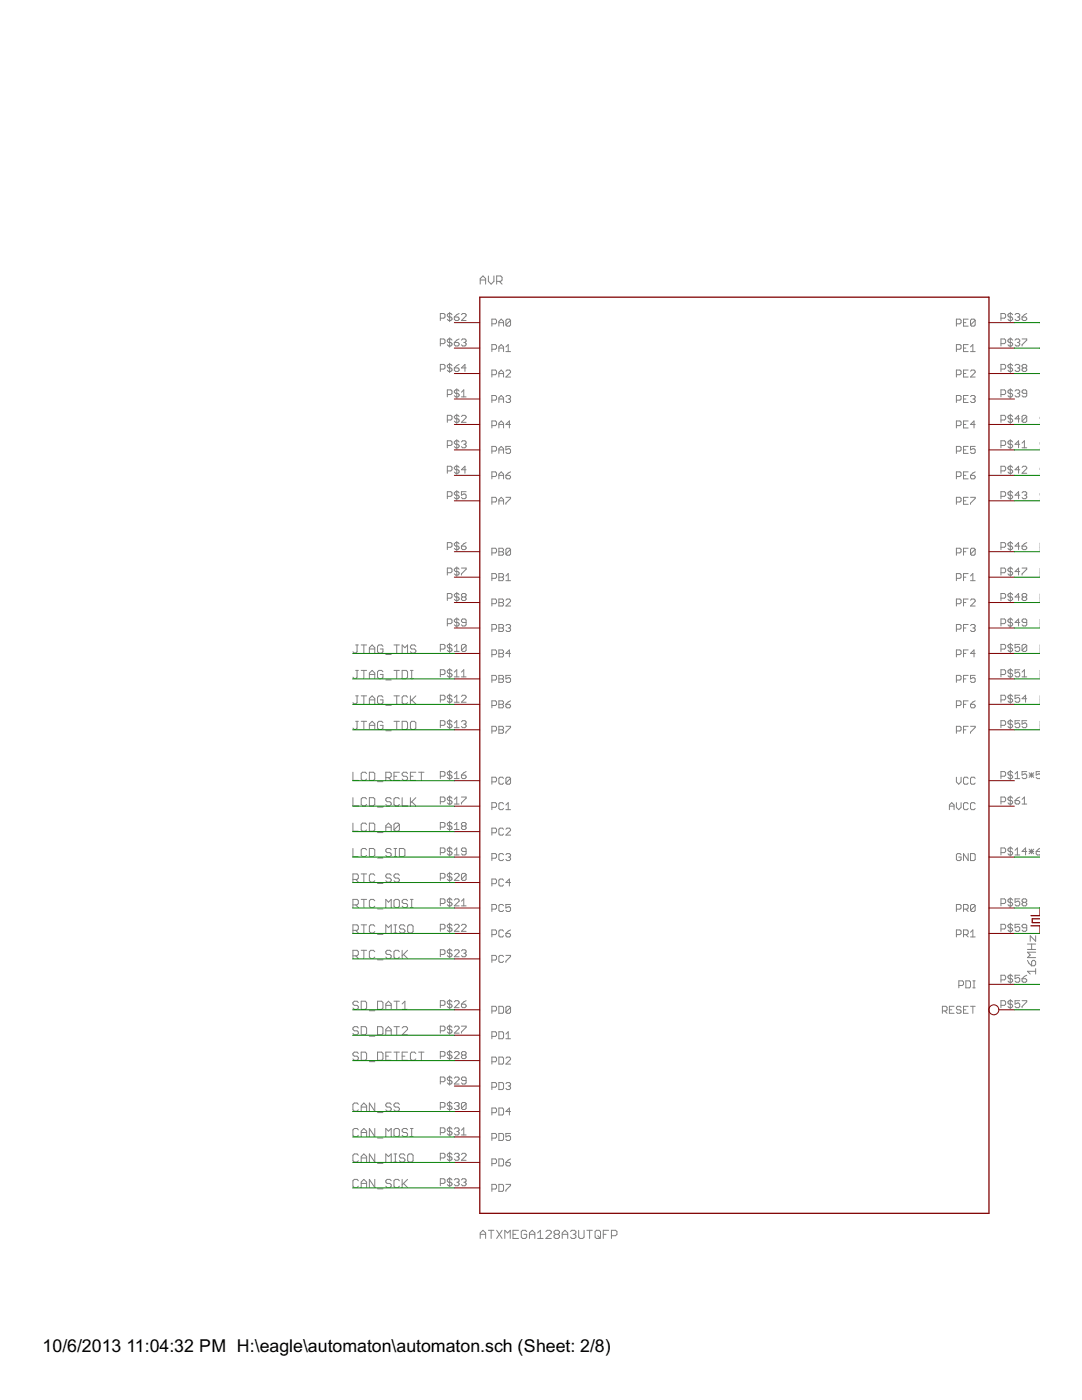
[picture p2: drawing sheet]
<svg xmlns="http://www.w3.org/2000/svg" width="216mm" height="279mm" viewBox="0 0 216 279" stroke-linecap="round" stroke-linejoin="round" font-family="sans-serif">
<defs><g id="words">
<g font-size="4">
<text x="8.5" y="269.9">10/6/2013</text>
<text x="25.2" y="269.9">11:04:32 PM H:\eagle\automaton\automaton.sch (Sheet: 2/8)</text>
</g>
</g></defs>
<g fill="none" stroke="#808080" stroke-width=".2">
<path d="M95.8 56.7v-1.1l.6-.5 .5 .5v1.1M95.8 55.9h1.1M97.5 55.1v1.1l.5 .5 .6-.5v-1.1M99.1 56.2h.8l.3-.3v-.5l-.3-.3h-.8v1.6M99.6 56.2l.6 .5M87.9 63.5h.7l.2-.2v-.5l-.2-.2h-.7v1.4M87.9 68.6h.7l.2-.3v-.4l-.2-.3h-.7v1.4M87.9 73.7h.7l.2-.3v-.4l-.2-.3h-.7v1.4M89.3 78.7h.7l.2-.2v-.5l-.2-.2h-.7v1.4M89.7 62.3v1.9M89.7 67.4v1.9M89.7 72.5v1.9"/>
<path d="M90.2 62.8l-.2-.2h-.5l-.2 .2v.2l.2 .3h.5l.2 .2v.2l-.2 .3h-.5l-.2-.3M90.2 67.9l-.2-.3h-.5l-.2 .3v.2l.2 .2h.5l.2 .3v.2l-.2 .2h-.5l-.2-.2M90.2 73l-.2-.3h-.5l-.2 .3v.2l.2 .2h.5l.2 .3v.2l-.2 .2h-.5l-.2-.2M90.7 63.3h.7l.2 .2v.2l-.2 .3h-.5l-.2-.3zM90.7 68.3h.7l.2 .3v.2l-.2 .2h-.5l-.2-.2zM90.7 73.4h.7l.2 .3v.2l-.2 .2h-.5l-.2-.2zM91.1 77.6v1.8M91.6 62.6l-.9 .7M91.6 78l-.2-.2h-.5l-.2 .2v.3l.2 .2h.5l.2 .2v.3l-.2 .2h-.5l-.2-.2M91.6 67.6l-.9 .7M91.6 72.7l-.9 .7M92.1 62.8l.2-.2h.5l.2 .2v.2l-.9 1h.9"/>
<path d="M92.1 67.9l.2-.3h.5l.2 .3v.2l-.2 .2M92.1 79.2h.9M92.1 78.3l.4-.5v1.4M92.5 68.3h.3M92.8 68.3l.2 .3v.2l-.2 .2h-.5l-.2-.2M93 73.4h-.9l.7-.7v1.4M98.1 64.6h.7l.3-.2v-.5l-.3-.2h-.7v1.4M98.1 69.7h.7l.3-.2v-.5l-.3-.2h-.7v1.4M98.1 74.8h.7l.3-.3v-.4l-.3-.2h-.7v1.3M98.1 79.9h.7l.3-.3v-.4l-.3-.3h-.7v1.4M99.5 65.1v-.9l.5-.5 .5 .5v.9M99.5 70.2v-1l.5-.4 .5 .4v1"/>
<path d="M99.5 75.2v-.9l.5-.4 .5 .4v.9M99.5 64.4h1M99.5 69.5h1M99.5 74.5h1M99.5 79.6h1M100.9 74.1l.3-.2h.4l.3 .2v.2l-1 .9h1M100.9 79.2l.3-.3h.4l.3 .3v.2l-.3 .2M100.9 69.2l.5-.4v1.4M100.9 70.2h1M101.4 79.6h.2M101.6 79.6l.3 .3v.2l-.3 .2h-.4l-.3-.2M101.9 63.9l-.3-.2h-.4l-.3 .2v1"/>
<path d="M101.9 63.9v1l-.3 .2h-.4l-.3-.2M101.9 63.9l-1 1M190.8 64.6h.7l.3-.2v-.5l-.3-.2h-.7v1.4M190.8 69.7h.7l.3-.2v-.5l-.3-.2h-.7v1.4M190.8 74.8h.7l.3-.3v-.4l-.3-.2h-.7v1.3M190.8 79.9h.7l.3-.3v-.4l-.3-.3h-.7v1.4M192.3 64.4h.4M192.3 69.5h.4M192.3 74.5h.4M192.3 79.6h.4M193.2 63.7h-.9v1.4h.9M193.2 68.8h-.9v1.4h.9"/>
<path d="M193.2 73.9h-.9v1.3h.9M193.2 78.9h-.9v1.4h.9M193.7 70.2h.9M193.7 74.1l.2-.2h.5l.2 .2v.2l-.9 .9h.9M193.7 79.2l.2-.3h.5l.2 .3v.2l-.2 .2M193.7 69.2l.4-.4v1.4M194.1 79.6h.3M194.4 79.6l.2 .3v.2l-.2 .2h-.5l-.2-.2M194.6 63.9l-.2-.2h-.5l-.2 .2v1M194.6 63.9v1l-.2 .2h-.5l-.2-.2M194.6 63.9l-.9 1M199.7 63.5h.7l.3-.2v-.5l-.3-.2h-.7v1.4"/>
<path d="M199.7 68.6h.7l.3-.3v-.4l-.3-.3h-.7v1.4M199.7 73.7h.7l.3-.3v-.4l-.3-.3h-.7v1.4M199.7 78.7h.7l.3-.2v-.5l-.3-.2h-.7v1.4M201.6 62.3v1.9M201.6 67.4v1.9M201.6 72.5v1.9M201.6 77.6v1.8M202.1 62.8l-.3-.2h-.4l-.3 .2v.2l.3 .3h.4l.3 .2v.2l-.3 .3h-.4l-.3-.3M202.1 67.9l-.3-.3h-.4l-.3 .3v.2l.3 .2h.4l.3 .3v.2l-.3 .2h-.4l-.3-.2M202.1 73l-.3-.3h-.4l-.3 .3v.2l.3 .2h.4l.3 .3v.2l-.3 .2h-.4l-.3-.2M202.1 78l-.3-.2h-.4l-.3 .2v.3l.3 .2h.4l.3 .2v.3l-.3 .2h-.4l-.3-.2M202.5 62.8l.3-.2h.4l.3 .2v.2l-.3 .3"/>
<path d="M202.5 67.9l.3-.3h.4l.3 .3v.2l-.3 .2M202.5 73l.3-.3h.4l.3 .3v.2l-.3 .2M202.5 78l.3-.2h.4l.3 .2v.3l-.3 .2M203 63.3h.2M203 68.3h.2M203 73.4h.2M203 78.5h.2M203.2 63.3l.3 .2v.2l-.3 .3h-.4l-.3-.3M203.2 68.3l.3 .3v.2l-.3 .2h-.4l-.3-.2M203.2 73.4l.3 .3v.2l-.3 .2h-.4l-.3-.2M203.2 78.5l.3 .2v.3l-.3 .2h-.4l-.3-.2M203.9 63.3h.7l.3 .2v.2l-.3 .3h-.4l-.3-.3z"/>
<path d="M203.9 67.6h1v.3l-1 .9v.2M204.2 73.4l-.3-.2v-.2l.3-.3h.4l.3 .3v.2l-.3 .2M204.2 73.4l-.3 .3v.2l.3 .2h.4l.3-.2v-.2l-.3-.3M204.2 73.4h.4M204.9 78.5h-.7l-.3-.2v-.3l.3-.2h.4l.3 .2v1l-.3 .2h-.4l-.3-.2M204.9 62.6l-1 .7M89.3 83.8h.7l.2-.2v-.5l-.2-.2h-.7v1.4M89.3 88.9h.7l.2-.2v-.5l-.2-.2h-.7v1.4M89.3 94h.7l.2-.3v-.4l-.2-.3h-.7v1.4M89.3 99.1h.7l.2-.3v-.4l-.2-.3h-.7v1.4M91.1 82.7v1.8M91.1 87.7v1.9"/>
<path d="M91.1 92.8v1.9M91.1 97.9v1.9M91.6 83.1l-.2-.2h-.5l-.2 .2v.3l.2 .2h.5l.2 .2v.3l-.2 .2h-.5l-.2-.2M91.6 88.2l-.2-.2h-.5l-.2 .2v.2l.2 .3h.5l.2 .2v.2l-.2 .3h-.5l-.2-.3M91.6 93.3l-.2-.3h-.5l-.2 .3v.2l.2 .2h.5l.2 .3v.2l-.2 .2h-.5l-.2-.2M91.6 98.4l-.2-.3h-.5l-.2 .3v.2l.2 .2h.5l.2 .3v.2l-.2 .2h-.5l-.2-.2M92.1 83.1l.2-.2h.5l.2 .2v.3l-.9 .9h.9M92.1 88.2l.2-.2h.5l.2 .2v.2l-.2 .3M92.5 88.7h.3M92.8 88.7l.2 .2v.2l-.2 .3h-.5l-.2-.3M93 98.1h-.9v.7l.4-.2h.3l.2 .2v.5l-.2 .2h-.5l-.2-.2M93 93.7h-.9l.7-.7v1.4"/>
<path d="M98.1 84.9h.7l.3-.2v-.5l-.3-.2h-.7v1.4M98.1 90h.7l.3-.2v-.5l-.3-.2h-.7v1.4M98.1 95.1h.7l.3-.2v-.5l-.3-.2h-.7v1.4M99.5 90.5v-.9l.5-.5 .5 .5v.9M99.5 80.3v-.9l.5-.5 .5 .5v.9M99.5 85.4v-.9l.5-.5 .5 .5v.9M99.5 95.6v-1l.5-.4 .5 .4v1M99.5 84.7h1M99.5 89.8h1M99.5 94.9h1M99.5 99.9h1M100.9 94.9h.7l.3 .2v.2l-.3 .3h-.4l-.3-.3z"/>
<path d="M100.9 99.3h1v.2l-1 .9v.2M101.9 89.1h-1v.7l.7-.2 .3 .2v.5l-.3 .2h-.4l-.3-.2M101.9 84.7h-1l.7-.7v1.4M101.9 94.2l-1 .7M190.8 84.9h.7l.3-.2v-.5l-.3-.2h-.7v1.4M190.8 90h.7l.3-.2v-.5l-.3-.2h-.7v1.4M190.8 95.1h.7l.3-.2v-.5l-.3-.2h-.7v1.4M192.3 84.7h.4M192.3 89.8h.4M192.3 94.9h.4M192.3 99.9h.4M193.2 84h-.9v1.4h.9"/>
<path d="M193.2 89.1h-.9v1.4h.9M193.2 94.2h-.9v1.4h.9M193.2 99.3h-.9v1.3h.9M193.7 94.9h.7l.2 .2v.2l-.2 .3h-.5l-.2-.3zM193.7 99.3h.9v.2l-.9 .9v.2M194.6 84.7h-.9l.7-.7v1.4M194.6 89.1h-.9v.7l.4-.2h.3l.2 .2v.5l-.2 .2h-.5l-.2-.2M194.6 94.2l-.9 .7M199.7 83.8h.7l.3-.2v-.5l-.3-.2h-.7v1.4M199.7 88.9h.7l.3-.2v-.5l-.3-.2h-.7v1.4M199.7 94h.7l.3-.3v-.4l-.3-.3h-.7v1.4M199.7 99.1h.7l.3-.3v-.4l-.3-.3h-.7v1.4"/>
<path d="M201.6 82.7v1.8M201.6 87.7v1.9M201.6 92.8v1.9M201.6 97.9v1.9M202.1 83.1l-.3-.2h-.4l-.3 .2v.3l.3 .2h.4l.3 .2v.3l-.3 .2h-.4l-.3-.2M202.1 88.2l-.3-.2h-.4l-.3 .2v.2l.3 .3h.4l.3 .2v.2l-.3 .3h-.4l-.3-.3M202.1 93.3l-.3-.3h-.4l-.3 .3v.2l.3 .2h.4l.3 .3v.2l-.3 .2h-.4l-.3-.2M202.1 98.4l-.3-.3h-.4l-.3 .3v.2l.3 .2h.4l.3 .3v.2l-.3 .2h-.4l-.3-.2M203.5 83.6h-1l.7-.7v1.4M203.5 88.7h-1l.7-.7v1.4M203.5 93.7h-1l.7-.7v1.4M203.5 98.8h-1l.7-.7v1.4"/>
<path d="M203.9 89.4h1M203.9 93.3l.3-.3h.4l.3 .3v.2l-1 .9h1M203.9 98.4l.3-.3h.4l.3 .3v.2l-.3 .2M203.9 88.4l.5-.4v1.4M204.4 98.8h.2M204.6 98.8l.3 .3v.2l-.3 .2h-.4l-.3-.2M204.9 83.1l-.3-.2h-.4l-.3 .2v1M204.9 83.1v1l-.3 .2h-.4l-.3-.2M204.9 83.1l-1 1M89.3 109.2h.7l.2-.2v-.5l-.2-.2h-.7v1.4M89.3 114.3h.7l.2-.2v-.5l-.2-.2h-.7v1.4M89.3 119.4h.7l.2-.3v-.4l-.2-.3h-.7v1.4"/>
<path d="M91.1 108.1v1.8M91.1 113.1v1.9M91.1 118.2v1.9M91.6 108.5l-.2-.2h-.5l-.2 .2v.3l.2 .2h.5l.2 .2v.3l-.2 .2h-.5l-.2-.2M91.6 113.6l-.2-.2h-.5l-.2 .2v.2l.2 .3h.5l.2 .2v.2l-.2 .3h-.5l-.2-.3M91.6 118.7l-.2-.3h-.5l-.2 .3v.2l.2 .2h.5l.2 .3v.2l-.2 .2h-.5l-.2-.2M92.1 109h.7l.2 .2v.3l-.2 .2h-.5l-.2-.2zM92.1 113.4h.9v.2l-.9 .9v.3M92.3 119.1l-.2-.2v-.2l.2-.3h.5l.2 .3v.2l-.2 .2M92.3 119.1l-.2 .3v.2l.2 .2h.5l.2-.2v-.2l-.2-.3M92.3 119.1h.5M93 108.3l-.9 .7"/>
<path d="M98.1 100.2h.7l.3-.3v-.4l-.3-.2h-.7v1.3M98.1 110.3h.7l.3-.2v-.5l-.3-.2h-.7v1.4M98.1 115.4h.7l.3-.2v-.5l-.3-.2h-.7v1.4M99.5 100.6v-.9l.5-.4 .5 .4v.9M99.5 109.4h.7l.3 .2v.3l-.3 .2 .3 .2v.3l-.3 .2h-.7zM99.5 114.5h.7l.3 .2v.3l-.3 .2 .3 .2v.3l-.3 .2h-.7zM99.5 119.5h.7l.3 .3v.2l-.3 .2 .3 .3v.2l-.3 .2h-.7zM99.5 110.1h.7M99.5 115.2h.7M100.9 119.8l.3-.3h.4l.3 .3v.2l-1 .9h1M100.9 115l.5-.5v1.4M100.9 115.9h1"/>
<path d="M101.9 109.6l-.3-.2h-.4l-.3 .2v1M101.9 109.6v1l-.3 .2h-.4l-.3-.2M101.9 109.6l-1 1M190.8 100.2h.7l.3-.3v-.4l-.3-.2h-.7v1.3M190.8 110.3h.7l.3-.2v-.5l-.3-.2h-.7v1.4M190.8 115.4h.7l.3-.2v-.5l-.3-.2h-.7v1.4M192.3 110.1h.4M192.3 115.2h.4M193.2 109.4h-.9v1.4M193.2 114.5h-.9v1.4M193.2 119.5h-.9v1.4M193.7 115.9h.9"/>
<path d="M193.7 119.8l.2-.3h.5l.2 .3v.2l-.9 .9h.9M193.7 115l.4-.5v1.4M194.6 109.6l-.2-.2h-.5l-.2 .2v1M194.6 109.6v1l-.2 .2h-.5l-.2-.2M194.6 109.6l-.9 1M199.7 109.2h.7l.3-.2v-.5l-.3-.2h-.7v1.4M199.7 114.3h.7l.3-.2v-.5l-.3-.2h-.7v1.4M199.7 119.4h.7l.3-.3v-.4l-.3-.3h-.7v1.4M201.6 108.1v1.8M201.6 113.1v1.9M201.6 118.2v1.9M202.1 108.5l-.3-.2h-.4l-.3 .2v.3l.3 .2h.4l.3 .2v.3l-.3 .2h-.4l-.3-.2"/>
<path d="M202.1 113.6l-.3-.2h-.4l-.3 .2v.2l.3 .3h.4l.3 .2v.2l-.3 .3h-.4l-.3-.3M202.1 118.7l-.3-.3h-.4l-.3 .3v.2l.3 .2h.4l.3 .3v.2l-.3 .2h-.4l-.3-.2M203.5 109h-1l.7-.7v1.4M203.5 114.1h-1l.7-.7v1.4M203.5 119.1h-1l.7-.7v1.4M203.9 109h.7l.3 .2v.3l-.3 .2h-.4l-.3-.2zM203.9 113.4h1v.2l-1 .9v.3M204.2 119.1l-.3-.2v-.2l.3-.3h.4l.3 .3v.2l-.3 .2M204.2 119.1l-.3 .3v.2l.3 .2h.4l.3-.2v-.2l-.3-.3M204.2 119.1h.4M204.9 108.3l-1 .7M71 138.9h.5"/>
<path d="M71 128.7h.5M71 133.8h.5M71.2 138.9v1.3l-.2 .3h-.3l-.3-.3M71.2 133.8v1.3l-.2 .3h-.3l-.3-.3M71.2 128.7v1.4l-.2 .2h-.3l-.3-.2M72.1 138.9h1.1M72.1 128.7h1.1M72.1 133.8h1.1M72.6 128.7v1.6M72.6 133.8v1.6M72.6 138.9v1.6M73.7 139.7h1.1"/>
<path d="M73.7 130.3v-1l.6-.6 .5 .6v1M73.7 135.4v-1.1l.6-.5 .5 .5v1.1M73.7 129.5h1.1M73.7 134.6h1.1M76.4 139.1l-.2-.2h-.6l-.3 .2v1.1l.3 .3h.6l.2-.3v-.5h-.5M76.4 129l-.2-.3h-.6l-.3 .3v1.1l.3 .2h.6l.2-.2v-.6h-.5M76.4 134.1l-.2-.3h-.6l-.3 .3v1l.3 .3h.6l.2-.3v-.5h-.5M77 130.6h1.1M77 135.7h1.1M78.6 138.9h1.1M78.6 128.7h1.1M78.6 133.8h1.1"/>
<path d="M79.2 128.7v1.6M79.2 133.8v1.6M79.2 138.9v1.6M80.2 130.3v-1.6l.6 .6 .5-.6v1.6M80.2 133.8h.9l.2 .3v1l-.2 .3h-.9zM81.3 139.1l-.2-.2h-.6l-.3 .2v1.1l.3 .3h.6l.2-.3M81.9 138.9v1.6M81.9 135.4h.5M81.9 133.8h.5M82.1 139.7l.9 .8M82.1 133.8v1.6M83 138.9l-1.1 1.1"/>
<path d="M83 129l-.3-.3h-.6l-.2 .3v.3l.2 .2h.6l.3 .3v.3l-.3 .2h-.6l-.2-.2M87.9 129.5h.7l.2-.2v-.5l-.2-.2h-.7v1.4M87.9 134.6h.7l.2-.2v-.5l-.2-.2h-.7v1.4M87.9 139.7h.7l.2-.3v-.4l-.2-.3h-.7v1.4M89.3 124.5h.7l.2-.3v-.4l-.2-.3h-.7v1.4M89.7 128.4v1.8M89.7 133.4v1.9M89.7 138.5v1.9M90.2 128.8l-.2-.2h-.5l-.2 .2v.3l.2 .2h.5l.2 .2v.3l-.2 .2h-.5l-.2-.2M90.2 133.9l-.2-.2h-.5l-.2 .2v.2l.2 .3h.5l.2 .2v.3l-.2 .2h-.5l-.2-.2M90.2 139l-.2-.3h-.5l-.2 .3v.2l.2 .2h.5l.2 .3v.2l-.2 .2h-.5l-.2-.2M90.7 129.1l.4-.5v1.4"/>
<path d="M90.7 134.1l.4-.4v1.4M90.7 139.2l.4-.5v1.4M90.7 130h.9M90.7 135.1h.9M91.1 123.3v1.9M91.6 123.8l-.2-.3h-.5l-.2 .3v.2l.2 .2h.5l.2 .3v.2l-.2 .2h-.5l-.2-.2M92.1 139l.2-.3h.5l.2 .3v.2l-.9 .9h.9M92.1 134.1l.4-.4v1.4M92.1 135.1h.9M93 124.2h-.7l-.2-.2v-.2l.2-.3h.5l.2 .3v.9l-.2 .2h-.5l-.2-.2M93 128.8v1l-.2 .2h-.5l-.2-.2M93 128.8l-.2-.2h-.5l-.2 .2v1"/>
<path d="M93 128.8l-.9 1M98.1 120.5h.7l.3-.3v-.4l-.3-.3h-.7v1.4M98.1 125.6h.7l.3-.3v-.4l-.3-.3h-.7v1.4M98.1 130.6h.7l.3-.2v-.5l-.3-.2h-.7v1.4M98.1 135.7h.7l.3-.2v-.5l-.3-.2h-.7v1.4M99.5 124.6h.7l.3 .3v.2l-.3 .2 .3 .3v.2l-.3 .2h-.7zM99.5 129.7h.7l.3 .2v.3l-.3 .2 .3 .2v.3l-.3 .2h-.7zM99.5 134.8h.7l.3 .2v.3l-.3 .2 .3 .2v.3l-.3 .2h-.7zM99.5 139.9h.7l.3 .2v.2l-.3 .3 .3 .2v.2l-.3 .3h-.7zM99.5 120.2h.7M99.5 125.3h.7M99.5 130.4h.7"/>
<path d="M99.5 135.5h.7M100.9 124.9l.3-.3h.4l.3 .3v.2l-.3 .2M101.4 125.3h.2M101.6 125.3l.3 .3v.2l-.3 .2h-.4l-.3-.2M101.9 134.8h-1v.7l.5-.2h.2l.3 .2v.5l-.3 .2h-.4l-.3-.2M101.9 130.4h-1l.7-.7v1.4M101.9 139.9l-1 .7M190.8 120.5h.7l.3-.3v-.4l-.3-.3h-.7v1.4M190.8 125.6h.7l.3-.3v-.4l-.3-.3h-.7v1.4M190.8 130.6h.7l.3-.2v-.5l-.3-.2h-.7v1.4M190.8 135.7h.7l.3-.2v-.5l-.3-.2h-.7v1.4M192.3 120.2h.4"/>
<path d="M192.3 125.3h.4M192.3 130.4h.4M192.3 135.5h.4M193.2 124.6h-.9v1.4M193.2 129.7h-.9v1.4M193.2 134.8h-.9v1.4M193.2 139.9h-.9v1.4M193.7 124.9l.2-.3h.5l.2 .3v.2l-.2 .2M194.1 125.3h.3M194.4 125.3l.2 .3v.2l-.2 .2h-.5l-.2-.2M194.6 130.4h-.9l.7-.7v1.4M194.6 134.8h-.9v.7l.4-.2h.3l.2 .2v.5l-.2 .2h-.5l-.2-.2"/>
<path d="M194.6 139.9l-.9 .7M199.7 124.5h.7l.3-.3v-.4l-.3-.3h-.7v1.4M199.7 129.5h.7l.3-.2v-.5l-.3-.2h-.7v1.4M199.7 134.6h.7l.3-.2v-.5l-.3-.2h-.7v1.4M199.7 139.7h.7l.3-.3v-.4l-.3-.3h-.7v1.4M201.6 123.3v1.9M201.6 128.4v1.8M201.6 133.4v1.9M201.6 138.5v1.9M202.1 123.8l-.3-.3h-.4l-.3 .3v.2l.3 .2h.4l.3 .3v.2l-.3 .2h-.4l-.3-.2M202.1 128.8l-.3-.2h-.4l-.3 .2v.3l.3 .2h.4l.3 .2v.3l-.3 .2h-.4l-.3-.2M202.1 133.9l-.3-.2h-.4l-.3 .2v.2l.3 .3h.4l.3 .2v.3l-.3 .2h-.4l-.3-.2"/>
<path d="M202.1 139l-.3-.3h-.4l-.3 .3v.2l.3 .2h.4l.3 .3v.2l-.3 .2h-.4l-.3-.2M203.5 124.2h-1l.7-.7v1.4M203.5 128.6h-1v.7l.5-.2h.2l.3 .2v.5l-.3 .2h-.4l-.3-.2M203.5 133.7h-1v.7l.5-.3h.2l.3 .3v.5l-.3 .2h-.4l-.3-.2M203.5 138.7h-1v.7l.5-.2h.2l.3 .2v.5l-.3 .2h-.4l-.3-.2M203.9 135.1h1M203.9 134.1l.5-.4v1.4M204.9 124.2h-.7l-.3-.2v-.2l.3-.3h.4l.3 .3v.9l-.3 .2h-.4l-.3-.2M204.9 128.8l-.3-.2h-.4l-.3 .2v1M204.9 128.8v1l-.3 .2h-.4l-.3-.2M204.9 139.4h-1l.7-.7v1.4M204.9 128.8l-1 1"/>
<path d="M70.4 154.1v1.6h1.1M70.4 159.2v1.6h1.1M71 144h.5M71.2 144v1.3l-.2 .3h-.3l-.3-.3M72.1 144h1.1M72.6 144v1.6M73.2 154.4l-.3-.3h-.6l-.2 .3v1.1l.2 .2h.6l.3-.2M73.2 159.4l-.3-.2h-.6l-.2 .2v1.1l.2 .3h.6l.3-.3M73.7 144.8h1.1M73.7 140.5v-1.1l.6-.5 .5 .5v1.1M73.7 145.6v-1.1l.6-.5 .5 .5v1.1M73.7 154.1h.8l.3 .3v1.1l-.3 .2h-.8z"/>
<path d="M73.7 159.2h.8l.3 .2v1.1l-.3 .3h-.8zM75.3 156h1.1M76.4 144.2l-.2-.2h-.6l-.3 .2v1.1l.3 .3h.6l.2-.3v-.5h-.5M77 145.8h1.1M77 140.8h1.1M77 155.2h.8l.3-.3v-.5l-.3-.3h-.8v1.6M77.5 155.2l.6 .5M78.1 159.4l-.3-.2h-.6l-.2 .2v.3l.2 .3h.6l.3 .3v.2l-.3 .3h-.6l-.2-.3M78.6 154.9h.6M78.6 144h1.1M79.2 144v1.6M79.7 154.1h-1.1v1.6h1.1"/>
<path d="M79.7 159.4l-.3-.2h-.5l-.3 .2v1.1l.3 .3h.5l.3-.3M80.2 144h.9l.2 .2v1.1l-.2 .3h-.9zM80.2 159.2v1.6h1.1M81.3 154.4l-.2-.3h-.6l-.3 .3v.2l.3 .3h.6l.2 .3v.3l-.2 .2h-.6l-.3-.2M81.9 154.9h.5M81.9 159.2v1.6M82.1 144h.6l.3 .2v1.1l-.3 .3h-.6l-.2-.3v-1.1zM82.1 160l.9 .8M83 154.1h-1.1v1.6h1.1M83 159.2l-1.1 1.1M83.5 154.1h1.1M84.1 154.1v1.6"/>
<path d="M87.9 144.8h.7l.2-.3v-.4l-.2-.3h-.7v1.4M87.9 154.9h.7l.2-.2v-.5l-.2-.2h-.7v1.4M87.9 160h.7l.2-.2v-.5l-.2-.2h-.7v1.4M89.7 143.6v1.9M89.7 153.8v1.8M89.7 158.8v1.9M90.2 144.1l-.2-.3h-.5l-.2 .3v.2l.2 .2h.5l.2 .3v.2l-.2 .2h-.5l-.2-.2M90.2 154.2l-.2-.2h-.5l-.2 .2v.3l.2 .2h.5l.2 .2v.3l-.2 .2h-.5l-.2-.2M90.2 159.3l-.2-.2h-.5l-.2 .2v.2l.2 .3h.5l.2 .2v.2l-.2 .3h-.5l-.2-.3M90.7 144.3l.4-.5v1.4M90.7 154.5l.4-.5v1.4M90.7 159.5l.4-.4v1.4"/>
<path d="M90.7 140.1h.9M90.7 145.2h.9M90.7 155.4h.9M92.1 144.1l.2-.3h.5l.2 .3v.2l-.2 .2M92.1 154.7h.7l.2 .2v.3l-.2 .2h-.5l-.2-.2zM92.1 159.1h.9v.2l-.9 .9v.3M92.5 144.5h.3M92.8 144.5l.2 .3v.2l-.2 .2h-.5l-.2-.2M93 154l-.9 .7M98.1 140.8h.7l.3-.2v-.5l-.3-.2h-.7v1.4M98.1 145.9h.7l.3-.3v-.4l-.3-.3h-.7v1.4M98.1 156h.7l.3-.2v-.5l-.3-.2h-.7v1.4"/>
<path d="M99.5 144.9h.7l.3 .3v.2l-.3 .2 .3 .3v.2l-.3 .2h-.7zM99.5 140.6h.7M99.5 145.6h.7M100.5 155.3l-.3-.2h-.4l-.3 .2v1l.3 .2h.4l.3-.2M100.9 140.6h.7l.3 .2v.2l-.3 .3h-.4l-.3-.3zM100.9 144.9h1v.3l-1 .9v.2M101.9 155.3l-.3-.2h-.4l-.3 .2v1M101.9 155.3v1l-.3 .2h-.4l-.3-.2M101.9 155.3l-1 1M190.8 140.8h.7l.3-.2v-.5l-.3-.2h-.7v1.4M190.8 145.9h.7l.3-.3v-.4l-.3-.3h-.7v1.4M190.8 155.1v.9l.5 .5 .5-.5v-.9"/>
<path d="M192.3 140.6h.4M192.3 145.6h.4M193.2 144.9h-.9v1.4M193.2 155.3l-.2-.2h-.5l-.2 .2v1l.2 .2h.5l.2-.2M193.7 140.6h.7l.2 .2v.2l-.2 .3h-.5l-.2-.3zM193.7 144.9h.9v.3l-.9 .9v.2M194.6 155.3l-.2-.2h-.5l-.2 .2v1l.2 .2h.5l.2-.2M199.7 144.8h.7l.3-.3v-.4l-.3-.3h-.7v1.4M199.7 154.9h.7l.3-.2v-.5l-.3-.2h-.7v1.4M199.7 160h.7l.3-.2v-.5l-.3-.2h-.7v1.4M201.6 143.6v1.9M201.6 153.8v1.8"/>
<path d="M201.6 158.8v1.9M202.1 159.3l-.3-.2h-.4l-.3 .2v.2l.3 .3h.4l.3 .2v.2l-.3 .3h-.4l-.3-.3M202.1 144.1l-.3-.3h-.4l-.3 .3v.2l.3 .2h.4l.3 .3v.2l-.3 .2h-.4l-.3-.2M202.1 154.2l-.3-.2h-.4l-.3 .2v.3l.3 .2h.4l.3 .2v.3l-.3 .2h-.4l-.3-.2M202.5 155.4h1M202.5 159.8h.7l.3 .2v.2l-.3 .3h-.4l-.3-.3zM202.5 154.5l.5-.5v1.4M203.5 143.8h-1v.7l.5-.2h.2l.3 .2v.5l-.3 .2h-.4l-.3-.2M203.5 159.1l-1 .7M203.9 159.5l.5-.4v1.4M204.9 143.8h-1v.7l.5-.2h.2l.3 .2v.5l-.3 .2h-.4l-.3-.2M204.9 154h-1v.7l.5-.2h.2l.3 .2v.5l-.3 .2h-.4l-.3-.2"/>
<path d="M205.3 154.7h1M205.3 154.2l1 1M205.8 154.2v1M206.3 154.2l-1 1M206.8 155.2l.2 .2h.4M207.4 154h-.6v.7l.6-.2M70.4 164.3v1.6h1.1M70.4 169.3v1.7h1.1M70.4 175.5h.8l.3-.3v-.5l-.3-.3h-.8v1.6M71 175.5l.5 .5M72.1 174.4h1.1M72.1 179.5h1.1"/>
<path d="M72.6 174.4v1.6M72.6 179.5v1.6M73.2 169.6l-.3-.3h-.6l-.2 .3v1.1l.2 .3h.6l.3-.3M73.2 164.5l-.3-.2h-.6l-.2 .2v1.1l.2 .3h.6l.3-.3M73.7 164.3h.8l.3 .2v1.1l-.3 .3h-.8zM73.7 169.3h.8l.3 .3v1.1l-.3 .3h-.8zM74.8 174.7l-.3-.3h-.5l-.3 .3v1.1l.3 .2h.5l.3-.2M74.8 179.8l-.3-.3h-.5l-.3 .3v1l.3 .3h.5l.3-.3M75.3 176.3h1.1M75.3 166.2h1.1M75.3 171.2h1.1M75.3 161.1h1.1"/>
<path d="M77 165.1h1.1M77 165.9v-1.1l.5-.5 .6 .5v1.1M78.1 169.6l-.3-.3h-.6l-.2 .3v.3l.2 .3h.6l.3 .2v.3l-.3 .3h-.6l-.2-.3M78.1 174.7l-.3-.3h-.6l-.2 .3v.3l.2 .2h.6l.3 .3v.3l-.3 .2h-.6l-.2-.2M78.6 171h.6M78.6 169.3h.6M78.9 179.5h.5l.3 .3v1l-.3 .3h-.5l-.3-.3v-1zM78.9 169.3v1.7M79.7 174.7l-.3-.3h-.5l-.3 .3v.3l.3 .2h.5l.3 .3v.3l-.3 .2h-.5l-.3-.2M79.7 164.5l-.3-.2h-.5l-.3 .2v1.1M79.7 164.5v1.1l-.3 .3h-.5l-.3-.3M79.7 169.3h.8l.3 .3v1.1l-.3 .3h-.8z"/>
<path d="M79.7 164.5l-1.1 1.1M81.3 179.8l-.2-.3h-.6l-.3 .3v.2l.3 .3h.6l.2 .3v.2l-.2 .3h-.6l-.3-.3M81.9 179.5h.5M82.1 179.5v1.6M87.9 165.1h.7l.2-.3v-.4l-.2-.3h-.7v1.4M87.9 170.2h.7l.2-.3v-.4l-.2-.3h-.7v1.4M87.9 175.2h.7l.2-.2v-.5l-.2-.2h-.7v1.4M89.7 163.9v1.9M89.7 169v1.9M89.7 174.1v1.8M89.7 179.2v1.8M90.2 164.4l-.2-.3h-.5l-.2 .3v.2l.2 .2h.5l.2 .3v.2l-.2 .2h-.5l-.2-.2"/>
<path d="M90.2 169.5l-.2-.3h-.5l-.2 .3v.2l.2 .2h.5l.2 .3v.2l-.2 .2h-.5l-.2-.2M90.2 174.5l-.2-.2h-.5l-.2 .2v.3l.2 .2h.5l.2 .2v.3l-.2 .2h-.5l-.2-.2M90.2 179.6l-.2-.2h-.5l-.2 .2v.3l.2 .2h.5l.2 .2v.3l-.2 .2h-.5l-.2-.2M90.7 174.5l.2-.2h.5l.2 .2v.3l-.9 .9h.9M90.7 179.6l.2-.2h.5l.2 .2v.3l-.9 .9h.9M90.7 164.6l.4-.5v1.4M90.7 169.7l.4-.5v1.4M90.7 160.5h.9M90.7 165.5h.9M90.7 170.6h.9M92.1 179.9l.4-.5v1.4M92.3 164.8l-.2-.2v-.2l.2-.3h.5l.2 .3v.2l-.2 .2"/>
<path d="M92.3 164.8l-.2 .3v.2l.2 .2h.5l.2-.2v-.2l-.2-.3M92.3 164.8h.5M93 169.9h-.7l-.2-.2v-.2l.2-.3h.5l.2 .3v.9l-.2 .2h-.5l-.2-.2M93 174.5v1l-.2 .2h-.5l-.2-.2M93 174.5l-.2-.2h-.5l-.2 .2v1M93 174.5l-.9 1M98.1 161.1h.7l.3-.2v-.5l-.3-.2h-.7v1.4M98.1 166.2h.7l.3-.2v-.5l-.3-.2h-.7v1.4M98.1 171.3h.7l.3-.3v-.4l-.3-.3h-.7v1.4M98.1 176.4h.7l.3-.3v-.4l-.3-.3h-.7v1.4M100.5 160.4l-.3-.2h-.4l-.3 .2v1l.3 .2h.4l.3-.2M100.5 165.5l-.3-.2h-.4l-.3 .2v.9l.3 .3h.4l.3-.3"/>
<path d="M100.5 170.6l-.3-.3h-.4l-.3 .3v.9l.3 .2h.4l.3-.2M100.5 175.7l-.3-.3h-.4l-.3 .3v.9l.3 .2h.4l.3-.2M100.9 165.5l.3-.2h.4l.3 .2v.2l-1 1h1M100.9 170.6l.3-.3h.4l.3 .3v.2l-.3 .2M100.9 160.7l.5-.5v1.4M100.9 161.6h1M101.4 171h.2M101.6 171l.3 .3v.2l-.3 .2h-.4l-.3-.2M101.9 176.1h-1l.7-.7v1.4M189.4 161.6v-.9l.5-.5 .5 .5v.9M189.4 160.9h1M190.8 160.2v.9l.5 .5 .5-.5v-.9"/>
<path d="M191.8 170.6l-.3-.3h-.4l-.3 .3v.9l.3 .2h.4l.3-.2v-.5h-.5M193.2 160.4l-.2-.2h-.5l-.2 .2v1l.2 .2h.5l.2-.2M193.2 170.3v1.4l-.9-1.4v1.4M193.7 170.3h.7l.2 .3v.9l-.2 .2h-.7zM194.6 160.4l-.2-.2h-.5l-.2 .2v1l.2 .2h.5l.2-.2M199.7 170.2h.7l.3-.3v-.4l-.3-.3h-.7v1.4M201.6 169v1.9M201.6 179.2v1.8M202.1 169.5l-.3-.3h-.4l-.3 .3v.2l.3 .2h.4l.3 .3v.2l-.3 .2h-.4l-.3-.2M202.1 179.6l-.3-.2h-.4l-.3 .2v.3l.3 .2h.4l.3 .2v.3l-.3 .2h-.4l-.3-.2M202.5 170.6h1M202.5 169.7l.5-.5v1.4"/>
<path d="M203.5 179.4h-1v.7l.5-.2h.2l.3 .2v.5l-.3 .2h-.4l-.3-.2M203.9 160.5h1M204.9 169.9h-1l.7-.7v1.4M205.3 169.9h1M205.3 169.5l1 .9M205.8 169.5v.9M206.3 169.5l-1 .9M206.8 169.9v.5l.2 .2h.4M206.8 169.9h.6M207.4 169.4l-.6 .5M70.4 180.6h.8l.3-.3v-.5l-.3-.3h-.8v1.6M70.4 185.7h.8l.3-.3v-.6l-.3-.2h-.8v1.6"/>
<path d="M70.4 190.8h.8l.3-.3v-.6l-.3-.2h-.8v1.6M71 180.6l.5 .5M71 185.7l.5 .5M71 190.8l.5 .5M72.1 184.6h1.1M72.1 189.7h1.1M72.1 199.8h.8l.3 .3v1.1l-.3 .2h-.8zM72.6 184.6v1.6M72.6 189.7v1.6M74.8 189.9l-.3-.2h-.5l-.3 .2v1.1l.3 .3h.5l.3-.3M74.8 184.8l-.3-.2h-.5l-.3 .2v1.1l.3 .3h.5l.3-.3M75.3 199.8h.9l.2 .3v1.1l-.2 .2h-.9z"/>
<path d="M75.3 181.4h1.1M75.3 186.5h1.1M75.3 191.6h1.1M77 181.1v-1.6l.5 .5 .6-.5v1.6M77 186.2v-1.6l.5 .5 .6-.5v1.6M78.1 189.9l-.3-.2h-.6l-.2 .2v.3l.2 .3h.6l.3 .3v.2l-.3 .3h-.6l-.2-.3M78.6 184.6h.6M78.6 186.2h.6M78.6 199.8h1.1M78.9 184.6v1.6M79.2 199.8v1.6M79.7 189.9l-.3-.2h-.5l-.3 .2v1.1l.3 .3h.5l.3-.3"/>
<path d="M80.2 189.7v1.6M80.5 190.5l.8 .8M80.8 184.8l-.3-.2h-.5l-.3 .2v.3l.3 .3h.5l.3 .3v.2l-.3 .3h-.5l-.3-.3M81.3 189.7l-1.1 1.1M81.6 184.6h.5l.3 .2v1.1l-.3 .3h-.5l-.3-.3v-1.1zM81.9 181.1h.5M87.9 180.3h.7l.2-.2v-.5l-.2-.2h-.7v1.4M87.9 185.4h.7l.2-.2v-.5l-.2-.2h-.7v1.4M87.9 190.5h.7l.2-.3v-.4l-.2-.3h-.7v1.4M89.7 184.2v1.9M89.7 189.3v1.9M89.7 199.5v1.8"/>
<path d="M90.2 184.7l-.2-.2h-.5l-.2 .2v.2l.2 .3h.5l.2 .2v.2l-.2 .3h-.5l-.2-.3M90.2 189.8l-.2-.3h-.5l-.2 .3v.2l.2 .2h.5l.2 .3v.2l-.2 .2h-.5l-.2-.2M90.2 199.9l-.2-.2h-.5l-.2 .2v.3l.2 .2h.5l.2 .2v.3l-.2 .2h-.5l-.2-.2M90.7 184.7l.2-.2h.5l.2 .2v.2l-.9 1h.9M90.7 189.8l.2-.3h.5l.2 .3v.2l-.9 .9h.9M90.7 199.9l.2-.2h.5l.2 .2v.3l-.9 .9h.9M92.1 184.7l.2-.2h.5l.2 .2v.2l-.9 1h.9M92.1 189.8l.2-.3h.5l.2 .3v.2l-.2 .2M92.1 180.8h.9M92.5 190.2h.3M92.8 190.2l.2 .3v.2l-.2 .2h-.5l-.2-.2M93 199.7l-.9 .7"/>
<path d="M98.1 181.4h.7l.3-.2v-.5l-.3-.2h-.7v1.4M98.1 186.5h.7l.3-.2v-.5l-.3-.2h-.7v1.4M98.1 191.6h.7l.3-.2v-.5l-.3-.2h-.7v1.4M100.5 180.7l-.3-.2h-.4l-.3 .2v1l.3 .2h.4l.3-.2M100.5 185.8l-.3-.2h-.4l-.3 .2v1l.3 .2h.4l.3-.2M100.5 190.9l-.3-.2h-.4l-.3 .2v.9l.3 .3h.4l.3-.3M100.9 186.3h.7l.3 .2v.3l-.3 .2h-.4l-.3-.2zM100.9 190.7h1v.2l-1 .9v.3M101.9 180.5h-1v.7l.5-.2h.2l.3 .2v.5l-.3 .2h-.4l-.3-.2M101.9 185.6l-1 .7M190.8 181.4h.7l.3-.2v-.5l-.3-.2h-.7v1.4M190.8 186.5h.7l.3-.2v-.5l-.3-.2h-.7v1.4"/>
<path d="M191.3 196.7h.7l.3-.3v-.4l-.3-.3h-.7v1.4M192.3 181.4h.7l.2-.2v-.5l-.2-.2h-.7v1.4M192.3 186.5h.7l.2-.2v-.5l-.2-.2h-.7v1.4M192.7 195.7h.7l.3 .3v.9l-.3 .2h-.7zM192.7 181.4l.5 .5M192.7 186.5l.5 .5M193.7 187h.9M193.7 186.1l.4-.5v1.4M194.1 195.7h.5M194.1 197.1h.5M194.4 195.7v1.4M194.6 180.7l-.2-.2h-.5l-.2 .2v1"/>
<path d="M194.6 180.7v1l-.2 .2h-.5l-.2-.2M194.6 180.7l-.9 1M199.7 180.3h.7l.3-.2v-.5l-.3-.2h-.7v1.4M199.7 185.4h.7l.3-.2v-.5l-.3-.2h-.7v1.4M199.7 195.6h.7l.3-.3v-.4l-.3-.3h-.7v1.4M201.6 184.2v1.9M201.6 194.4v1.9M201.6 199.5v1.8M202.1 184.7l-.3-.2h-.4l-.3 .2v.2l.3 .3h.4l.3 .2v.2l-.3 .3h-.4l-.3-.3M202.1 199.9l-.3-.2h-.4l-.3 .2v.3l.3 .2h.4l.3 .2v.3l-.3 .2h-.4l-.3-.2M202.1 194.9l-.3-.3h-.4l-.3 .3v.2l.3 .2h.4l.3 .3v.2l-.3 .2h-.4l-.3-.2M203.5 184.5h-1v.7l.5-.3h.2l.3 .3v.4l-.3 .3h-.4l-.3-.3"/>
<path d="M203.5 199.7h-1v.7l.5-.2h.2l.3 .2v.5l-.3 .2h-.4l-.3-.2M203.5 194.6h-1v.7l.5-.2h.2l.3 .2v.5l-.3 .2h-.4l-.3-.2M203.9 199.7h1v.2l-1 1v.2M203.9 195.3h.7l.3 .3v.2l-.3 .2h-.4l-.3-.2zM204.2 180.1l-.3-.2v-.3l.3-.2h.4l.3 .2v.3l-.3 .2M204.2 180.1l-.3 .2v.3l.3 .2h.4l.3-.2v-.3l-.3-.2M204.2 180.1h.4M204.9 185.2h-.7l-.3-.3v-.2l.3-.2h.4l.3 .2v.9l-.3 .3h-.4l-.3-.3M204.9 194.6l-1 .7M205 191.7l.3 .5 .5 .5M205 189.5h1.7M205 188.4h1.7"/>
<path d="M205.8 188.4v1.1M206.1 191.7h.3l.3 .2v.6l-.3 .2h-.6v-.8zM206.7 193.8h-1.7l.6 .6M206.7 186.8v1.1l-1.1-1.1v1.1M206.7 193.3v1.1M206.7 190h-1.7l.6 .6-.6 .5h1.7M71.5 200.1l-.3-.3h-.5l-.3 .3v.3l.3 .2h.5l.3 .3v.3l-.3 .2h-.5l-.3-.2M71.5 205.2l-.3-.3h-.5l-.3 .3v.2l.3 .3h.5l.3 .3v.2l-.3 .3h-.5l-.3-.3M71.5 210.2l-.3-.2h-.5l-.3 .2v.3l.3 .3h.5l.3 .3v.2l-.3 .3h-.5l-.3-.3M72.1 210h.8l.3 .2v1.1l-.3 .3h-.8zM72.1 204.9h.8l.3 .3v1l-.3 .3h-.8zM73.7 206.8h1.1"/>
<path d="M73.7 211.9h1.1M73.7 201.7h1.1M75.3 204.9h.9l.2 .3v1l-.2 .3h-.9zM75.3 210h.9l.2 .2v1.1l-.2 .3h-.9zM77 200.6h1.1M77 205.7h1.1M77 201.4v-1l.5-.6 .6 .6v1M77 206.5v-1.1l.5-.5 .6 .5v1.1M77 210.8h.5M78.1 210h-1.1v1.6h1.1M78.6 210h1.1M78.6 204.9h1.1"/>
<path d="M79.2 204.9v1.6M79.2 210v1.6M80.2 205.2l.3-.3h.6l.2 .3v.2l-1.1 1.1h1.1M80.2 200.4l.6-.6v1.6M80.2 210.8h.6M80.2 201.4h1.1M81.3 210h-1.1v1.6h1.1M83 210.2l-.3-.2h-.6l-.2 .2v1.1l.2 .3h.6l.3-.3M83.5 210h1.1M84.1 210v1.6M87.9 200.6h.7l.2-.2v-.5l-.2-.2h-.7v1.4M87.9 205.7h.7l.2-.2v-.5l-.2-.2h-.7v1.4"/>
<path d="M87.9 210.8h.7l.2-.2v-.5l-.2-.2h-.7v1.4M87.9 215.9h.7l.2-.3v-.4l-.2-.3h-.7v1.4M89.7 204.6v1.8M89.7 209.6v1.9M89.7 214.7v1.9M89.7 219.8v1.9M90.2 205l-.2-.2h-.5l-.2 .2v.3l.2 .2h.5l.2 .2v.3l-.2 .2h-.5l-.2-.2M90.2 210.1l-.2-.2h-.5l-.2 .2v.2l.2 .3h.5l.2 .2v.2l-.2 .3h-.5l-.2-.3M90.2 215.2l-.2-.3h-.5l-.2 .3v.2l.2 .2h.5l.2 .3v.2l-.2 .2h-.5l-.2-.2M90.7 205l.2-.2h.5l.2 .2v.3l-.9 .9h.9M90.7 210.1l.2-.2h.5l.2 .2v.2l-.9 1h.9M90.7 215.2l.2-.3h.5l.2 .3v.2l-.9 .9h.9"/>
<path d="M92.1 200.4h.7l.2 .2v.3l-.2 .2h-.5l-.2-.2zM92.1 204.8h.9v.2l-.9 1v.2M92.3 210.6l-.2-.3v-.2l.2-.2h.5l.2 .2v.2l-.2 .3M92.3 210.6l-.2 .2v.2l.2 .3h.5l.2-.3v-.2l-.2-.2M92.3 210.6h.5M93 215.6h-.7l-.2-.2v-.2l.2-.3h.5l.2 .3v.9l-.2 .2h-.5l-.2-.2M98.1 201.8h.7l.3-.3v-.4l-.3-.3h-.7v1.4M98.1 206.8h.7l.3-.2v-.5l-.3-.2h-.7v1.4M98.1 211.9h.7l.3-.2v-.5l-.3-.2h-.7v1.4M98.1 217h.7l.3-.3v-.4l-.3-.3h-.7v1.4M99.5 200.8h.7l.3 .3v.9l-.3 .2h-.7zM99.5 205.9h.7l.3 .2v1l-.3 .2h-.7z"/>
<path d="M99.5 211h.7l.3 .2v.9l-.3 .3h-.7zM99.5 216h.7l.3 .3v.9l-.3 .2h-.7zM100.9 211.2l.3-.2h.4l.3 .2v.2l-1 1h1M100.9 216.3l.3-.3h.4l.3 .3v.2l-.3 .2M100.9 206.4l.5-.5v1.4M100.9 207.3h1M101.4 216.7h.2M101.6 216.7l.3 .3v.2l-.3 .2h-.4l-.3-.2M101.9 201.1l-.3-.3h-.4l-.3 .3v.9M101.9 201.1v.9l-.3 .2h-.4l-.3-.2M101.9 201.1l-1 .9M188 201.8h.7l.3-.3v-.4l-.3-.3h-.7v1.4"/>
<path d="M188.5 201.8l.5 .4M189.4 201.5h.5M190.4 200.8h-1v1.4h1M191.8 201.1l-.3-.3h-.4l-.3 .3v.2l.3 .2h.4l.3 .3v.2l-.3 .2h-.4l-.3-.2M192.3 201.5h.4M193.2 200.8h-.9v1.4h.9M193.7 200.8h.9M194.1 200.8v1.4M199.7 200.6h.7l.3-.2v-.5l-.3-.2h-.7v1.4M71.5 220.4l-.3-.3h-.5l-.3 .3v1.1l.3 .3h.5l.3-.3M71.5 225.5l-.3-.3h-.5l-.3 .3v1.1l.3 .2h.5l.3-.2M71.5 230.6l-.3-.3h-.5l-.3 .3v1l.3 .3h.5l.3-.3"/>
<path d="M71.5 235.6l-.3-.2h-.5l-.3 .2v1.1l.3 .3h.5l.3-.3M72.1 231.9v-1.1l.5-.5 .6 .5v1.1M72.1 220.9h1.1M72.1 226h1.1M72.1 231.1h1.1M72.1 236.2h1.1M72.1 221.8v-1.1l.5-.6 .6 .6v1.1M72.1 226.8v-1.1l.5-.5 .6 .5v1.1M72.1 237v-1.1l.5-.5 .6 .5v1.1M74.8 220.1v1.7l-1.1-1.7v1.7M74.8 225.2v1.6l-1.1-1.6v1.6M74.8 230.3v1.6l-1.1-1.6v1.6"/>
<path d="M74.8 235.4v1.6l-1.1-1.6v1.6M75.3 222h1.1M75.3 227.1h1.1M75.3 232.2h1.1M75.3 237.3h1.1M77 226.8v-1.6l.5 .5 .6-.5v1.6M77 231.9v-1.6l.5 .5 .6-.5v1.6M78.1 220.4l-.3-.3h-.6l-.2 .3v.3l.2 .2h.6l.3 .3v.3l-.3 .3h-.6l-.2-.3M78.1 235.6l-.3-.2h-.6l-.2 .2v.3l.2 .3h.6l.3 .3v.2l-.3 .3h-.6l-.2-.3M78.6 225.5l.3-.3h.5l.3 .3v1.1l-.3 .2h-.5l-.3-.2zM78.6 230.3h.6M78.6 231.9h.6"/>
<path d="M78.9 230.3v1.6M79.7 220.4l-.3-.3h-.5l-.3 .3v.3l.3 .2h.5l.3 .3v.3l-.3 .3h-.5l-.3-.3M79.7 235.6l-.3-.2h-.5l-.3 .2v1.1l.3 .3h.5l.3-.3M80.2 235.4v1.6M80.5 236.2l.8 .8M80.8 230.6l-.3-.3h-.5l-.3 .3v.2l.3 .3h.5l.3 .3v.2l-.3 .3h-.5l-.3-.3M81.3 225.5l-.2-.3h-.6l-.3 .3v.2l.3 .3h.6l.2 .3v.3l-.2 .2h-.6l-.3-.2M81.3 235.4l-1.1 1.1M81.6 230.3h.5l.3 .3v1l-.3 .3h-.5l-.3-.3v-1zM81.9 225.2h.5M81.9 226.8h.5M82.1 225.2v1.6"/>
<path d="M87.9 221h.7l.2-.3v-.4l-.2-.3h-.7v1.4M87.9 226h.7l.2-.2v-.5l-.2-.2h-.7v1.4M87.9 231.1h.7l.2-.2v-.5l-.2-.2h-.7v1.4M87.9 236.2h.7l.2-.3v-.4l-.2-.3h-.7v1.4M89.7 224.9v1.8M89.7 229.9v1.9M89.7 235v1.9M90.2 220.3l-.2-.3h-.5l-.2 .3v.2l.2 .2h.5l.2 .3v.2l-.2 .2h-.5l-.2-.2M90.2 225.3l-.2-.2h-.5l-.2 .2v.3l.2 .2h.5l.2 .2v.3l-.2 .2h-.5l-.2-.2M90.2 230.4l-.2-.2h-.5l-.2 .2v.2l.2 .3h.5l.2 .2v.2l-.2 .3h-.5l-.2-.3M90.2 235.5l-.2-.3h-.5l-.2 .3v.2l.2 .2h.5l.2 .3v.2l-.2 .2h-.5l-.2-.2M90.7 220.3l.2-.3h.5l.2 .3v.2l-.2 .2"/>
<path d="M90.7 225.3l.2-.2h.5l.2 .2v.3l-.2 .2M90.7 230.4l.2-.2h.5l.2 .2v.2l-.2 .3M90.7 235.5l.2-.3h.5l.2 .3v.2l-.2 .2M91.1 220.7h.3M91.1 225.8h.3M91.1 230.9h.3M91.1 235.9h.3M91.4 220.7l.2 .3v.2l-.2 .2h-.5l-.2-.2M91.4 225.8l.2 .2v.3l-.2 .2h-.5l-.2-.2M91.4 230.9l.2 .2v.2l-.2 .3h-.5l-.2-.3M91.4 235.9l.2 .3v.2l-.2 .2h-.5l-.2-.2M92.1 230.4l.2-.2h.5l.2 .2v.2l-.9 1h.9"/>
<path d="M92.1 235.5l.2-.3h.5l.2 .3v.2l-.2 .2M92.1 225.6l.4-.5v1.4M92.1 226.5h.9M92.5 235.9h.3M92.8 235.9l.2 .3v.2l-.2 .2h-.5l-.2-.2M93 220.3v.9l-.2 .2h-.5l-.2-.2M93 220.3l-.2-.3h-.5l-.2 .3v.9M93 220.3l-.9 .9M98.1 227.1h.7l.3-.2v-.5l-.3-.2h-.7v1.4M98.1 222.1h.7l.3-.3v-.4l-.3-.3h-.7v1.4M98.1 232.2h.7l.3-.2v-.5l-.3-.2h-.7v1.4M98.1 237.3h.7l.3-.2v-.5l-.3-.2h-.7v1.4"/>
<path d="M99.5 221.1h.7l.3 .3v.9l-.3 .2h-.7zM99.5 226.2h.7l.3 .2v1l-.3 .2h-.7zM99.5 231.3h.7l.3 .2v1l-.3 .2h-.7zM99.5 236.4h.7l.3 .2v.9l-.3 .3h-.7zM100.9 232h.7l.3 .2v.3l-.3 .2h-.4l-.3-.2zM100.9 236.4h1v.2l-1 .9v.3M101.9 226.2h-1v.7l.5-.2h.2l.3 .2v.5l-.3 .2h-.4l-.3-.2M101.9 221.8h-1l.7-.7v1.4M101.9 231.3l-1 .7M95.8 247.2v-1.1l.6-.6 .5 .6v1.1M95.8 246.3h1.1M97.5 245.5h1.1"/>
<path d="M98 245.5v1.7M99.1 245.5l1.1 1.7M100.2 245.5l-1.1 1.7M100.7 247.2v-1.7l.6 .6 .5-.6v1.7M102.4 246.3h.5M103.5 245.5h-1.1v1.7h1.1M105.1 245.8l-.3-.3h-.5l-.3 .3v1.1l.3 .3h.5l.3-.3v-.6h-.6M105.6 246.3h1.1M105.6 247.2v-1.1l.6-.6 .5 .6v1.1M107.3 247.2h1.1M107.3 246.1l.5-.6v1.7M108.9 245.8l.3-.3h.5l.3 .3v.3l-1.1 1.1h1.1"/>
<path d="M110.8 246.3h.6M110.8 246.3l-.2-.2v-.3l.2-.3h.6l.2 .3v.3l-.2 .2M110.8 246.3l-.2 .3v.3l.2 .3h.6l.2-.3v-.3l-.2-.3M112.2 246.3h1.1M112.2 247.2v-1.1l.5-.6 .6 .6v1.1M113.8 245.8l.3-.3h.5l.3 .3v.3l-.3 .2M114.4 246.3h.2M114.6 246.3l.3 .3v.3l-.3 .3h-.5l-.3-.3M115.5 245.5v1.4l.2 .3h.6l.2-.3v-1.4M117.1 245.5h1.1M117.6 245.5v1.7M118.7 245.8l.3-.3h.5l.3 .3v1.1l-.3 .3h-.5l-.3-.3z"/>
<path d="M119.3 246.6l.5 .6M120.4 246.3h.5M121.5 245.5h-1.1v1.7M122 246.6h.8l.3-.3v-.5l-.3-.3h-.8v1.7"/>
</g>
<path d="M95.7 59.3h101.6v182.8h-101.6zM205.7 184.8h1.7M205.7 182.7h1.7M207.4 183.4h-1.4v.7h1.4" fill="none" stroke="#800000" stroke-width=".25"/>
<g fill="none" stroke="#800000" stroke-width=".2">
<path d="M90.7 64.4h5M90.7 69.5h5M90.7 74.5h5M90.7 79.6h5M197.3 64.4h5.1M197.3 69.5h5.1M197.3 74.5h5.1M197.3 79.6h5.1M90.7 84.7h5M90.7 89.8h5M90.7 94.9h5M90.7 99.9h5"/>
<path d="M197.3 84.7h5.1M197.3 89.8h5.1M197.3 94.9h5.1M197.3 99.9h5.1M90.7 110.1h5M90.7 115.2h5M197.3 110.1h5.1M197.3 115.2h5.1M90.7 120.2h5M90.7 125.3h5M90.7 130.4h5M90.7 135.5h5"/>
<path d="M197.3 120.2h5.1M197.3 125.3h5.1M197.3 130.4h5.1M197.3 135.5h5.1M90.7 140.6h5M90.7 145.6h5M90.7 155.8h5M197.3 140.6h5.1M197.3 145.6h5.1M197.3 155.8h5.1M90.7 160.9h5M90.7 166h5"/>
<path d="M90.7 171h5M90.7 176.1h5M197.3 160.9h5.1M197.3 171h5.1M90.7 181.2h5M90.7 186.3h5M90.7 191.4h5M197.3 181.2h5.1M197.3 186.3h5.1M197.3 196.4h5.1M90.7 201.5h5M90.7 206.6h5"/>
<path d="M90.7 211.7h5M90.7 216.7h5M199.3 201.5h3.1M90.7 221.8h5M90.7 226.9h5M90.7 232h5M90.7 237.1h5"/>
<circle cx="198.3" cy="201.5" r=".99"/>
</g>
<g fill="none" stroke="#008000" stroke-width=".2">
<path d="M202.4 74.5h5M202.4 69.5h5M202.4 64.4h5M202.4 99.9h5M202.4 94.9h5M202.4 89.8h5M202.4 84.7h5M202.4 110.1h5M202.4 115.2h5M70.4 130.4h20.3M70.4 135.5h20.3M202.4 130.4h5"/>
<path d="M202.4 135.5h5M202.4 120.2h5M202.4 125.3h5M70.4 140.6h20.3M70.4 145.6h20.3M70.4 155.8h20.3M202.4 140.6h5M202.4 145.6h5M70.4 171h20.3M70.4 176.1h20.3M70.4 166h20.3M70.4 160.9h20.3"/>
<path d="M202.4 171h5M70.4 181.2h20.3M70.4 186.3h20.3M70.4 191.4h20.3M202.4 181.2h5M202.4 186.3h5M202.4 196.4h5M70.4 201.5h20.3M70.4 211.7h20.3M70.4 206.6h20.3M202.4 201.5h5M70.4 221.8h20.3"/>
<path d="M70.4 226.9h20.3M70.4 232h20.3M70.4 237.1h20.3"/>
</g>
<use href="#words"/>
</svg>
